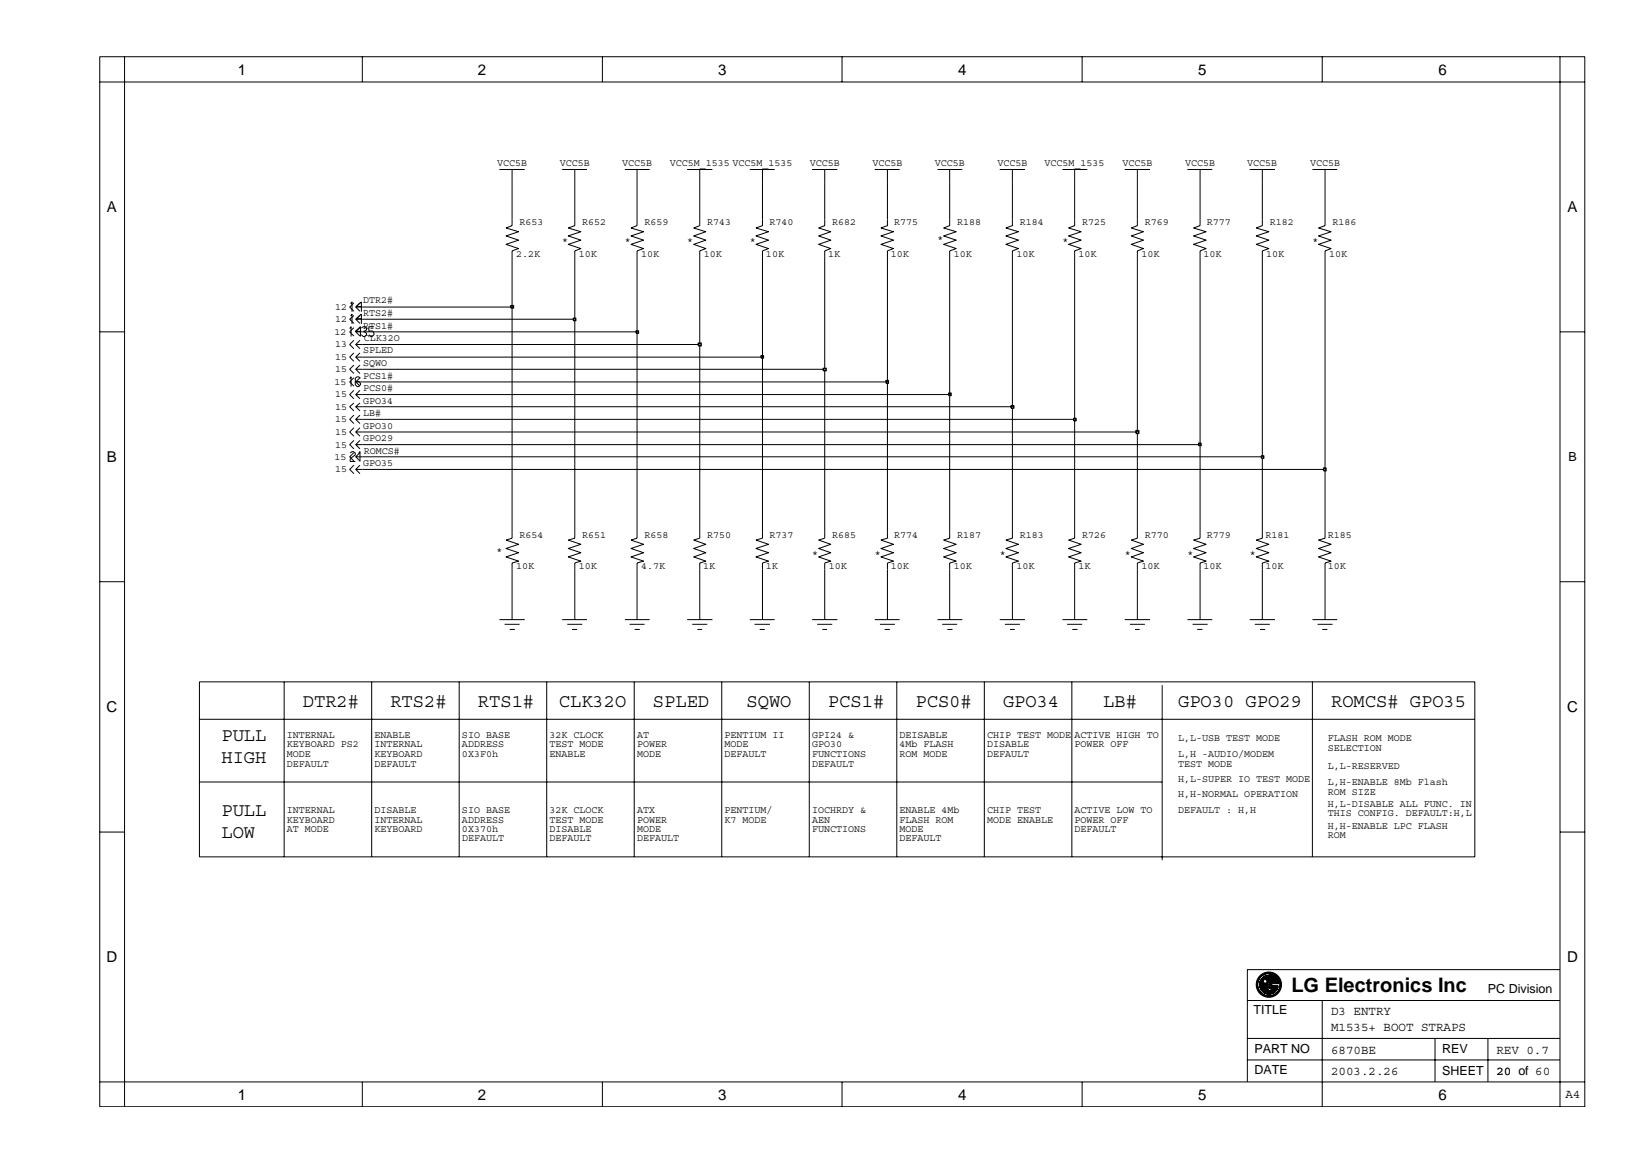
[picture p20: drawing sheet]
<svg xmlns="http://www.w3.org/2000/svg" width="297mm" height="210mm" viewBox="0 0 297 210" stroke-linecap="round" stroke-linejoin="round" font-family="sans-serif">
<defs><g id="words">
<text font-size="3.6" x="233.6" y="179.6">LG Electronics Inc</text>
<g font-size="3.4">
<text x="54.8" y="128">DTR2#</text>
<text x="70.6" y="128">RTS2#</text>
<text x="86.5" y="128">RTS1#</text>
<text x="101.1" y="128">CLK32O</text>
<text x="118.1" y="128">SPLED</text>
<text x="135.1" y="128">SQWO</text>
<text x="149.8" y="128">PCS1#</text>
<text x="165.6" y="128">PCS0#</text>
<text x="181.5" y="128">GPO34</text>
<text x="199.6" y="128">LB#</text>
<text x="213.1" y="128">GPO30 GPO29</text>
<text x="240.8" y="128">ROMCS# GPO35</text>
<text x="40.1" y="134.1">PULL</text>
<text x="40.1" y="138.1">HIGH</text>
<text x="40.1" y="147.7">PULL</text>
<text x="40.1" y="151.7">LOW</text>
</g>
<g font-size="2.7">
<text x="43" y="13.5">1</text>
<text x="86.5" y="13.5">2</text>
<text x="129.9" y="13.5">3</text>
<text x="173.3" y="13.5">4</text>
<text x="216.8" y="13.5">5</text>
<text x="260.2" y="13.5">6</text>
<text x="19.3" y="38.4">A</text>
<text x="283.6" y="38.4">A</text>
<text x="19.3" y="83.6">B</text>
<text x="19.3" y="128.9">C</text>
<text x="283.5" y="128.9">C</text>
<text x="19.3" y="174.1">D</text>
<text x="283.5" y="174.1">D</text>
<text x="43" y="199">1</text>
<text x="86.5" y="199">2</text>
<text x="129.9" y="199">3</text>
<text x="173.3" y="199">4</text>
<text x="216.8" y="199">5</text>
<text x="260.2" y="199">6</text>
</g>
<g font-size="2.3">
<text x="283.7" y="83.5">B</text>
<text x="269.2" y="179.6">PC Division</text>
<text x="226.7" y="183.5">TITLE</text>
<text x="240.8" y="183.6">D3 ENTRY</text>
<text x="226.9" y="190.5">PART NO</text>
<text x="240.8" y="190.7">6870BE</text>
<text x="240.8" y="186.6">M1535+ BOOT STRAPS</text>
<text x="260.9" y="190.5">REV</text>
<text x="270.7" y="190.7">REV 0.7</text>
<text x="226.9" y="194.3">DATE</text>
<text x="240.8" y="194.6">2003.2.26</text>
<text x="260.9" y="194.5">SHEET</text>
<text x="270.7" y="194.6">20</text>
<text x="270.7" y="194.6">20 of 60</text>
<text x="283.2" y="198.7">A4</text>
</g>
<g font-size="1.8">
<text x="89.9" y="30.1">VCC5B</text>
<text x="101.3" y="30.1">VCC5B</text>
<text x="112.5" y="30.1">VCC5B</text>
<text x="121.2" y="30.1">VCC5M_1535 VCC5M_1535</text>
<text x="146.5" y="30.1">VCC5B</text>
<text x="157.8" y="30.1">VCC5B</text>
<text x="169.1" y="30.1">VCC5B</text>
<text x="180.4" y="30.1">VCC5B</text>
<text x="189" y="30.1">VCC5M_1535</text>
<text x="203" y="30.1">VCC5B</text>
<text x="214.4" y="30.1">VCC5B</text>
<text x="225.6" y="30.1">VCC5B</text>
<text x="237" y="30.1">VCC5B</text>
<text x="94" y="40.8">R653</text>
<text x="105.3" y="40.8">R652</text>
<text x="116.6" y="40.8">R659</text>
<text x="127.9" y="40.8">R743</text>
<text x="139.2" y="40.8">R740</text>
<text x="150.5" y="40.8">R682</text>
<text x="161.8" y="40.8">R775</text>
<text x="173.1" y="40.8">R188</text>
<text x="184.5" y="40.8">R184</text>
<text x="195.7" y="40.8">R725</text>
<text x="207.1" y="40.8">R769</text>
<text x="218.3" y="40.8">R777</text>
<text x="229.7" y="40.8">R182</text>
<text x="241" y="40.8">R186</text>
<text x="93.4" y="46.4">2.2K</text>
<text x="101.7" y="44.2">*</text>
<text x="104.7" y="46.4">10K</text>
<text x="113" y="44.2">*</text>
<text x="116" y="46.4">10K</text>
<text x="124.3" y="44.2">*</text>
<text x="127.3" y="46.4">10K</text>
<text x="135.6" y="44.2">*</text>
<text x="138.6" y="46.4">10K</text>
<text x="149.8" y="46.4">1K</text>
<text x="161.2" y="46.4">10K</text>
<text x="169.6" y="43.7">*</text>
<text x="172.5" y="46.4">10K</text>
<text x="183.9" y="46.4">10K</text>
<text x="192.2" y="44.2">*</text>
<text x="195.1" y="46.4">10K</text>
<text x="206.5" y="46.4">10K</text>
<text x="217.7" y="46.4">10K</text>
<text x="229.1" y="46.4">10K</text>
<text x="237.4" y="44.2">*</text>
<text x="240.4" y="46.4">10K</text>
<text x="60.7" y="56.1">12</text>
<text x="60.7" y="58.3">12</text>
<text x="65.7" y="57.2">RTS2#</text>
<text x="65.7" y="59.5">RTS1#</text>
<text x="65.7" y="54.9">DTR2#</text>
<text x="60.5" y="60.6">12</text>
<text x="60.7" y="62.9">13</text>
<text x="60.7" y="65.1">15</text>
<text x="65.7" y="64">SPLED</text>
<text x="65.8" y="61.8">CLK32O</text>
<text x="60.5" y="69.6">15</text>
<text x="60.7" y="71.9">15</text>
<text x="60.7" y="67.3">15</text>
<text x="65.7" y="66.2">SQWO</text>
<text x="65.7" y="68.5">PCS1#</text>
<text x="65.7" y="70.7">PCS0#</text>
<text x="60.7" y="74.1">15</text>
<text x="60.7" y="76.4">15</text>
<text x="65.7" y="75.3">LB#</text>
<text x="65.7" y="73">GPO34</text>
<text x="65.7" y="77.6">GPO30</text>
<text x="60.5" y="83.2">15</text>
<text x="60.7" y="78.7">15</text>
<text x="60.7" y="81">15</text>
<text x="65.7" y="79.8">GPO29</text>
<text x="65.8" y="82.1">ROMCS#</text>
<text x="60.7" y="85.5">15</text>
<text x="65.7" y="84.4">GPO35</text>
<text x="89.8" y="100.2">*</text>
<text x="94" y="97.3">R654</text>
<text x="105.3" y="97.3">R651</text>
<text x="116.6" y="97.3">R658</text>
<text x="127.9" y="97.3">R750</text>
<text x="139.2" y="97.3">R737</text>
<text x="146.9" y="100.8">*</text>
<text x="150.5" y="97.3">R685</text>
<text x="158.3" y="100.8">*</text>
<text x="161.8" y="97.3">R774</text>
<text x="173.1" y="97.3">R187</text>
<text x="180.9" y="100.8">*</text>
<text x="184.5" y="97.3">R183</text>
<text x="195.7" y="97.3">R726</text>
<text x="203.5" y="100.8">*</text>
<text x="207.1" y="97.3">R770</text>
<text x="214.8" y="100.8">*</text>
<text x="218.3" y="97.3">R779</text>
<text x="226.1" y="100.8">*</text>
<text x="228.9" y="97.3">R181</text>
<text x="240.2" y="97.3">R185</text>
<text x="93.4" y="102.9">10K</text>
<text x="104.7" y="102.9">10K</text>
<text x="116" y="102.9">4.7K</text>
<text x="127.2" y="102.9">1K</text>
<text x="138.6" y="102.9">1K</text>
<text x="149.9" y="102.9">10K</text>
<text x="161.2" y="102.9">10K</text>
<text x="172.5" y="102.9">10K</text>
<text x="183.9" y="102.9">10K</text>
<text x="195.1" y="102.9">1K</text>
<text x="206.5" y="102.9">10K</text>
<text x="217.7" y="102.9">10K</text>
<text x="228.9" y="102.9">10K</text>
<text x="240.2" y="102.9">10K</text>
<text x="51.9" y="135.2">KEYBOARD PS2</text>
<text x="51.9" y="133.5">INTERNAL</text>
<text x="51.9" y="136.9">MODE</text>
<text x="67.7" y="135.2">INTERNAL</text>
<text x="67.7" y="136.9">KEYBOARD</text>
<text x="67.7" y="133.5">ENABLE</text>
<text x="83.6" y="136.9">0X3F0h</text>
<text x="83.6" y="133.5">SIO BASE</text>
<text x="83.6" y="135.2">ADDRESS</text>
<text x="99.4" y="133.5">32K CLOCK</text>
<text x="99.4" y="135.2">TEST MODE</text>
<text x="99.4" y="136.9">ENABLE</text>
<text x="115.2" y="135.2">POWER</text>
<text x="115.2" y="133.5">AT</text>
<text x="115.2" y="136.9">MODE</text>
<text x="131.1" y="135.2">MODE</text>
<text x="131.1" y="136.9">DEFAULT</text>
<text x="131.1" y="133.5">PENTIUM II</text>
<text x="146.9" y="136.9">FUNCTIONS</text>
<text x="146.9" y="135.2">GPO30</text>
<text x="146.9" y="133.5">GPI24 &amp;</text>
<text x="162.7" y="136.9">ROM MODE</text>
<text x="162.7" y="133.5">DEISABLE</text>
<text x="162.7" y="135.2">4Mb FLASH</text>
<text x="178.6" y="133.5">CHIP TEST MODE</text>
<text x="178.6" y="136.9">DEFAULT</text>
<text x="178.6" y="135.2">DISABLE</text>
<text x="194.4" y="135.2">POWER OFF</text>
<text x="194.4" y="133.5">ACTIVE HIGH TO</text>
<text x="213.1" y="136.9">L,H -AUDIO/MODEM</text>
<text x="213.1" y="134.1">L,L-USB TEST MODE</text>
<text x="240.2" y="134.1">FLASH ROM MODE</text>
<text x="240.2" y="135.8">SELECTION</text>
<text x="51.9" y="138.7">DEFAULT</text>
<text x="67.7" y="138.7">DEFAULT</text>
<text x="146.9" y="138.7">DEFAULT</text>
<text x="213.1" y="138.7">TEST MODE</text>
<text x="213.1" y="141.5">H,L-SUPER IO TEST MODE</text>
<text x="240.2" y="142.1">L,H-ENABLE 8Mb Flash</text>
<text x="240.2" y="143.8">ROM SIZE</text>
<text x="240.2" y="139.2">L,L-RESERVED</text>
<text x="51.9" y="148.9">KEYBOARD</text>
<text x="51.9" y="147.2">INTERNAL</text>
<text x="67.7" y="147.2">DISABLE</text>
<text x="67.7" y="148.9">INTERNAL</text>
<text x="83.6" y="148.9">ADDRESS</text>
<text x="83.6" y="147.2">SIO BASE</text>
<text x="99.4" y="147.2">32K CLOCK</text>
<text x="99.4" y="148.9">TEST MODE</text>
<text x="115.2" y="147.2">ATX</text>
<text x="115.2" y="148.9">POWER</text>
<text x="131.1" y="148.9">K7 MODE</text>
<text x="131.1" y="147.2">PENTIUM/</text>
<text x="146.9" y="147.2">IOCHRDY &amp;</text>
<text x="146.9" y="148.9">AEN</text>
<text x="162.7" y="148.9">FLASH ROM</text>
<text x="162.7" y="147.2">ENABLE 4Mb</text>
<text x="178.6" y="148.9">MODE ENABLE</text>
<text x="178.6" y="147.2">CHIP TEST</text>
<text x="194.4" y="147.2">ACTIVE LOW TO</text>
<text x="194.4" y="148.9">POWER OFF</text>
<text x="213.1" y="147.2">DEFAULT : H,H</text>
<text x="213.1" y="144.3">H,H-NORMAL OPERATION</text>
<text x="240.2" y="150">H,H-ENABLE LPC FLASH</text>
<text x="240.2" y="146">H,L-DISABLE ALL FUNC. IN</text>
<text x="240.2" y="147.7">THIS CONFIG. DEFAULT:H,L</text>
<text x="51.9" y="150.6">AT MODE</text>
<text x="67.7" y="150.6">KEYBOARD</text>
<text x="83.6" y="150.6">0X370h</text>
<text x="83.6" y="152.2">DEFAULT</text>
<text x="99.4" y="150.6">DISABLE</text>
<text x="99.4" y="152.2">DEFAULT</text>
<text x="115.2" y="150.6">MODE</text>
<text x="115.2" y="152.2">DEFAULT</text>
<text x="146.9" y="150.6">FUNCTIONS</text>
<text x="162.7" y="152.2">DEFAULT</text>
<text x="162.7" y="150.6">MODE</text>
<text x="194.4" y="150.6">DEFAULT</text>
<text x="240.2" y="151.7">ROM</text>
</g>
</g></defs>
<g fill="none" stroke="#000" stroke-width=".18">
<path d="M90.3 30.7h4.6M92.6 39.7v1.1l-1.1 .5 2.3 .6-2.3 .8 2.3 .8-2.3 .7 2.3 .8-1.2 .4v1.1M92.6 30.7v2.3M101.7 30.7h4.5M104 39.7v1.1l-1.2 .5 2.3 .6-2.3 .8 2.3 .8-2.3 .7 2.3 .8-1.1 .4v1.1M104 30.7v2.3M113 30.7h4.5M115.2 39.7v1.1l-1.1 .5 2.3 .6-2.3 .8 2.3 .8-2.3 .7 2.3 .8-1.2 .4v1.1M115.2 30.7v2.3M124.3 30.7h4.6M126.6 39.7v1.1l-1.1 .5 2.2 .6-2.2 .8 2.2 .8-2.2 .7 2.2 .8-1.1 .4v1.1M126.6 30.7v2.3"/>
<path d="M135.6 30.7h4.5M137.9 39.7v1.1l-1.2 .5 2.3 .6-2.3 .8 2.3 .8-2.3 .7 2.3 .8-1.1 .4v1.1M137.9 30.7v2.3M146.9 30.7h4.6M149.2 39.7v1.1l-1.1 .5 2.2 .6-2.2 .8 2.2 .8-2.2 .7 2.2 .8-1.1 .4v1.1M149.2 30.7v2.3M158.3 30.7h4.4M160.5 39.7v1.1l-1.1 .5 2.2 .6-2.2 .8 2.2 .8-2.2 .7 2.2 .8-1.1 .4v1.1M160.5 30.7v2.3M169.6 30.7h4.5M171.8 39.7v1.1l-1.1 .5 2.3 .6-2.3 .8 2.3 .8-2.3 .7 2.3 .8-1.2 .4v1.1M171.8 30.7v2.3"/>
<path d="M180.9 30.7h4.5M183.1 39.7v1.1l-1.1 .5 2.2 .6-2.2 .8 2.2 .8-2.2 .7 2.2 .8-1.1 .4v1.1M183.1 30.7v2.3M192.2 30.7h4.5M194.4 39.7v1.1l-1.1 .5 2.3 .6-2.3 .8 2.3 .8-2.3 .7 2.3 .8-1.2 .4v1.1M194.4 30.7v2.3M203.5 30.7h4.5M205.7 39.7v1.1l-1.1 .5 2.3 .6-2.3 .8 2.3 .8-2.3 .7 2.3 .8-1.2 .4v1.1M205.7 30.7v2.3M214.8 30.7h4.5M217.1 39.7v1.1l-1.2 .5 2.3 .6-2.3 .8 2.3 .8-2.3 .7 2.3 .8-1.1 .4v1.1M217.1 30.7v2.3"/>
<path d="M226.1 30.7h4.5M228.4 39.7v1.1l-1.1 .5 2.2 .6-2.2 .8 2.2 .8-2.2 .7 2.2 .8-1.1 .4v1.1M228.4 30.7v2.3M237.4 30.7h4.5M239.7 39.7v1.1l-1.2 .5 2.3 .6-2.3 .8 2.3 .8-2.3 .7 2.3 .8-1.1 .4v1.1M239.7 30.7v2.3M64 54.8l-.7 .8 .7 .7M64 57.1l-.7 .7 .7 .7M64 59.3l-.7 .7 .7 .8M64.4 55.6l.7 .7M64.4 55.6h1.1M64.4 57.8l.7 .7"/>
<path d="M64.4 57.8h1.1M65.1 54.8l-.7 .8M65.1 57.1l-.7 .7M65.1 59.3l-.7 .7M92.6 55.6v41.8l-1.1 .3 2.3 .8-2.3 .7 2.3 .8-2.3 .8 2.3 .7-1.2 .4v10.2M104 57.8v39.6l-1.2 .3 2.3 .8-2.3 .7 2.3 .8-2.3 .8 2.3 .7-1.1 .4v10.2M64 63.9l-.7 .7 .7 .8M64 66.1l-.7 .7 .7 .8M64 72.9l-.7 .7 .7 .8M64 75.1l-.7 .8 .7 .7M64 68.3l-.7 .8 .7 .8M64 70.6l-.7 .8 .7 .8"/>
<path d="M64 77.4l-.7 .8 .7 .7M64 79.7l-.7 .8 .7 .7M64 61.6l-.7 .7 .7 .8M64.4 64.6l.7 .8M64.4 64.6h1.1M64.4 66.8l.7 .8M64.4 66.8h1.1M64.4 73.6l.7 .8M64.4 73.6h1.1M64.4 75.9l.7 .7M64.4 75.9h1.1M64.4 69.1l.7 .8"/>
<path d="M64.4 69.1h1.1M64.4 71.4l.7 .8M64.4 71.4h1.1M64.4 78.2l.7 .7M64.4 78.2h1.1M64.4 60l.7 .8M64.4 60h1.1M64.4 62.3l.7 .8M64.4 62.3h1.1M65.1 63.9l-.7 .7M65.1 66.1l-.7 .7M65.1 72.9l-.7 .7"/>
<path d="M65.1 75.1l-.7 .8M65.1 68.3l-.7 .8M65.1 70.6l-.7 .8M65.1 77.4l-.7 .8M65.1 79.7l-.7 .8M65.1 61.6l-.7 .7M115.2 60v37.4l-1.1 .3 2.3 .8-2.3 .7 2.3 .8-2.3 .8 2.3 .7-1.2 .4v10.2M126.6 62.3v35.1l-1.1 .3 2.2 .8-2.2 .7 2.2 .8-2.2 .8 2.2 .7-1.1 .4v10.2M137.9 64.6v32.8l-1.2 .3 2.3 .8-2.3 .7 2.3 .8-2.3 .8 2.3 .7-1.1 .4v10.2M149.2 66.8v30.6l-1.1 .3 2.2 .8-2.2 .7 2.2 .8-2.2 .8 2.2 .7-1.1 .4v10.2M160.5 69.1v28.3l-1.1 .3 2.2 .8-2.2 .7 2.2 .8-2.2 .8 2.2 .7-1.1 .4v10.2M171.8 71.4v26l-1.1 .3 2.3 .8-2.3 .7 2.3 .8-2.3 .8 2.3 .7-1.2 .4v10.2"/>
<path d="M183.1 73.6v23.8l-1.1 .3 2.2 .8-2.2 .7 2.2 .8-2.2 .8 2.2 .7-1.1 .4v10.2M194.4 75.9v21.5l-1.1 .3 2.3 .8-2.3 .7 2.3 .8-2.3 .8 2.3 .7-1.2 .4v10.2M205.7 78.2v19.2l-1.1 .3 2.3 .8-2.3 .7 2.3 .8-2.3 .8 2.3 .7-1.2 .4v10.2M64 81.9l-.7 .8 .7 .7M64 84.2l-.7 .7 .7 .8M64.4 84.9h175.3v12.5l-1.2 .3 2.3 .8-2.3 .7 2.3 .8-2.3 .8 2.3 .7-1.1 .4v10.2M64.4 82.7l.7 .7M64.4 82.7h1.1M64.4 84.9l.7 .8M64.4 80.5l.7 .7M64.4 80.5h1.1M65.1 81.9l-.7 .8"/>
<path d="M65.1 84.2l-.7 .7M217.1 80.5v16.9l-1.2 .3 2.3 .8-2.3 .7 2.3 .8-2.3 .8 2.3 .7-1.1 .4v10.2M228.4 82.7v14.7l-1.1 .3 2.2 .8-2.2 .7 2.2 .8-2.2 .8 2.2 .7-1.1 .4v10.2M90.3 112.1h4.6M91.3 113h2.7M92.2 113.9h.9M101.7 112.1h4.5M102.6 113h2.7M103.5 113.9h.9M113 112.1h4.5M113.9 113h2.7M114.8 113.9h.9"/>
<path d="M124.3 112.1h4.6M125.2 113h2.7M126.2 113.9h.8M135.6 112.1h4.5M136.5 113h2.8M137.4 113.9h1M146.9 112.1h4.6M147.8 113h2.7M148.8 113.9h.8M158.3 112.1h4.4M159.2 113h2.7M160 113.9h1"/>
<path d="M169.6 112.1h4.5M170.4 113h2.8M171.4 113.9h.9M180.9 112.1h4.5M181.8 113h2.7M182.7 113.9h.9M192.2 112.1h4.5M193 113h2.8M194 113.9h.9M203.5 112.1h4.5M204.4 113h2.7M205.3 113.9h.9"/>
<path d="M214.8 112.1h4.5M215.7 113h2.7M216.6 113.9h.9M226.1 112.1h4.5M227 113h2.7M227.9 113.9h1M237.4 112.1h4.5M238.3 113h2.8M239.2 113.9h.9"/>
</g>
<path d="M239.4 84.7h.5v.5h-.5z" fill-rule="evenodd" fill="#c2c2c2"/>
<path d="M239.4 84.7h.5v.5h-.5z" fill="none" stroke="#000" stroke-width=".25"/>
<path d="M239.7 46.5v38.4M65.5 82.7h162.9" fill="none" stroke="#000" stroke-width=".18"/>
<path d="M228.2 82.5h.4v.4h-.4z" fill-rule="evenodd" fill="#c2c2c2"/>
<path d="M228.2 82.5h.4v.4h-.4z" fill="none" stroke="#000" stroke-width=".25"/>
<path d="M228.4 46.5v36.2M65.5 80.5h151.6" fill="none" stroke="#000" stroke-width=".18"/>
<path d="M216.8 80.2h.5v.4h-.5z" fill-rule="evenodd" fill="#c2c2c2"/>
<path d="M216.8 80.2h.5v.4h-.5z" fill="none" stroke="#000" stroke-width=".25"/>
<path d="M217.1 46.5v34M65.5 78.2h140.2" fill="none" stroke="#000" stroke-width=".18"/>
<path d="M205.5 77.9h.5v.5h-.5z" fill="#c2c2c2"/>
<path d="M205.5 77.9h.5v.5h-.5z" fill="none" stroke="#000" stroke-width=".25"/>
<path d="M205.7 46.5v31.7M65.5 75.9h128.9" fill="none" stroke="#000" stroke-width=".18"/>
<path d="M194.2 75.7h.5v.4h-.5z" fill-rule="evenodd" fill="#c2c2c2"/>
<path d="M194.2 75.7h.5v.4h-.5z" fill="none" stroke="#000" stroke-width=".25"/>
<path d="M194.4 46.5v29.4M65.5 73.6h117.6" fill="none" stroke="#000" stroke-width=".18"/>
<path d="M182.9 73.4h.5v.4h-.5z" fill="#c2c2c2"/>
<path d="M182.9 73.4h.5v.4h-.5z" fill="none" stroke="#000" stroke-width=".25"/>
<path d="M183.1 46.5v27.1M65.5 71.4h106.3" fill="none" stroke="#000" stroke-width=".18"/>
<path d="M171.6 71.1h.5v.5h-.5z" fill="#c2c2c2"/>
<path d="M171.6 71.1h.5v.5h-.5z" fill="none" stroke="#000" stroke-width=".25"/>
<path d="M171.8 46.5v24.9M65.5 69.1h95" fill="none" stroke="#000" stroke-width=".18"/>
<path d="M160.3 68.9h.4v.5h-.4z" fill="#c2c2c2"/>
<path d="M160.3 68.9h.4v.5h-.4z" fill="none" stroke="#000" stroke-width=".25"/>
<path d="M160.5 46.5v22.6M65.5 66.8h83.7" fill="none" stroke="#000" stroke-width=".18"/>
<path d="M148.9 66.7h.5v.4h-.5z" fill="#c2c2c2"/>
<path d="M148.9 66.7h.5v.4h-.5z" fill="none" stroke="#000" stroke-width=".25"/>
<path d="M149.2 46.5v20.3M65.5 64.6h72.4" fill="none" stroke="#000" stroke-width=".18"/>
<path d="M137.7 64.4h.4v.4h-.4z" fill-rule="evenodd" fill="#c2c2c2"/>
<path d="M137.7 64.4h.4v.4h-.4z" fill="none" stroke="#000" stroke-width=".25"/>
<path d="M137.9 46.5v18.1M65.5 62.3h61.1" fill="none" stroke="#000" stroke-width=".18"/>
<path d="M126.3 62.1h.5v.5h-.5z" fill="#c2c2c2"/>
<path d="M126.3 62.1h.5v.5h-.5z" fill="none" stroke="#000" stroke-width=".25"/>
<path d="M126.6 46.5v15.8M65.5 60h49.7" fill="none" stroke="#000" stroke-width=".18"/>
<path d="M115.1 59.9h.4v.4h-.4z" fill="#c2c2c2"/>
<path d="M115.1 59.9h.4v.4h-.4z" fill="none" stroke="#000" stroke-width=".25"/>
<path d="M65.5 57.8h38.5M115.2 46.5v13.5" fill="none" stroke="#000" stroke-width=".18"/>
<path d="M103.7 57.6h.5v.4h-.5z" fill-rule="evenodd" fill="#c2c2c2"/>
<path d="M103.7 57.6h.5v.4h-.5z" fill="none" stroke="#000" stroke-width=".25"/>
<path d="M65.5 55.6h27.1M104 46.5v11.3" fill="none" stroke="#000" stroke-width=".18"/>
<path d="M92.4 55.3h.5v.4h-.5z" fill-rule="evenodd" fill="#c2c2c2"/>
<path d="M92.4 55.3h.5v.4h-.5z" fill="none" stroke="#000" stroke-width=".25"/>
<g fill="none" stroke="#000" stroke-width=".18">
<path d="M18 10.3h268.7v190h-268.7zM22.5 14.8h259.7v181h-259.7zM22.5 10.3v4.5h-4.5M65.5 10.3v4.5M109 10.3v4.5M152.3 10.3v4.5M195.8 10.3v4.5M239.2 10.3v4.5M282.2 14.8h4.5M282.2 10.3v4.5M92.6 33v6.7M104 33v6.7"/>
<path d="M115.2 33v6.7M126.6 33v6.7M137.9 33v6.7M149.2 33v6.7M160.5 33v6.7M171.8 33v6.7M183.1 33v6.7M194.4 33v6.7M205.7 33v6.7M217.1 33v6.7M228.4 33v6.7M239.7 33v6.7"/>
<path d="M63.3 59.5l.2-.4v1.8M63.4 55l.3-.4v1.8M63.4 57.2l.3-.4v1.8M65.2 60h-.9l.9-.9v1.8M65.4 59.4l.3-.3h.3l.3 .3v.3l-.5 .3 .5 .3v.3l-.3 .3h-.3l-.3-.3M65.4 55.5h-1l1-.9v1.8M65.4 57.7h-1l1-.9v1.8M67.7 59.1h-1v.9h.8l.2 .6-.4 .3h-.2l-.4-.3M92.6 46.5v9.1M18 60h4.5M63.3 68.5l.2-.3v1.8M65.2 68.4l-.3-.2h-.3l-.3 .2v1.2l.3 .4h.3l.3-.4v-.2l-.3-.4h-.6"/>
<path d="M282.2 60h4.5M63.3 82l.4-.3h.2l.4 .3v.3a1.28 1.28 0 0 0-1 1.2h1M64.9 82.1l.2-.4v1.8M18 105.3h4.5M282.2 105.3h4.5M36.1 123.4h230.7v31.6h-230.7zM36.1 130.2h230.7M51.4 123.4v31.6M67.2 123.4v31.6M83.1 123.4v31.6M98.9 123.4v31.6M114.7 123.4v31.6"/>
<path d="M130.6 123.4v31.6M146.4 123.4v31.6M162.2 123.4v31.6M178.1 123.4v31.6M193.9 123.4v31.6M210.2 124v31.6M237.4 123.4v31.6M18 150.6h4.5M36.1 141.5h174.1M282.2 150.6h4.5M228 178.9h1.4M228.2 177.1h1.3h-1.2h1.2l-1.1-.1h1.1l-1.1-.1h1.1h-1.1l1.1-.1h-.9l.2-.2h.7h-.7l.7-.1a1.69 1.69 0 0 0-1.7 1.7 1.69 1.69 0 0 0 1.7 1.7"/>
<path d="M228.5 177.7l-.6-.1 .6 .1-.7 .1h.8l-.8 .1h1M228.8 177.1h-.6l.4 .1h-.5l.4 .2h-.5h.5l-.6 .2 .5-.1-.5 .1h.6h-.6M229 177.1h.4l-.3 .1h.3l-.2 .1 .2 .1v.2l-.2 .1h.2l-.3 .1h.3l-.4 .1 .4 .1h-1.6l1.6 .1h-1.6l1.6 .1h-1.6h1.6h-1.6l1.6 .1h-1.6l1.6 .1-1.6 .1 1.6 .1h-1.6l1.6 .1h-1.5l1.5 .1h-1.5h.1h1.4h-1.4M229.4 179.3h1.4h-1.4h1.3l-1.3 .1h1.2l-1.2 .1h1.2l-1.2 .1 1 .1h-1l.8 .1-.8 .1 .7-.1M229.4 178.9l-1.4 .1 1.4 .1h-1.2l1.2 .1h-1.2l1.2 .1h-1.1h1.1h-1l1 .1h-1l1 .1-.9 .1h.9l-.7 .1h.7l-.5 .1 .5 .1M229.4 178.9l-1.4-.1 .2 .4M229.4 177.1v2.8h.5M229.6 176.3a1.69 1.69 0 0 1 1.9 1.7M229.7 177.1v1.8M229.9 176.2h-.3v.9h1.6h-1.6h1.5l-1.5-.1h1.5l-1.5-.1h1.4l-1.4-.1h1.3l-1.3-.1 1.2-.1h-1.2l1.1-.1h-1.1h1h-1l.8-.1-.8-.1M230 178.4h1.1h-1.1l1.1 .1h-1.1l1.1 .1h-1.1l1.1 .1h-1.1l1.1 .1h-1.1h1.1h-1.1l1.1 .1-1.1 .1h1l-1 .1h1l-1 .1 .9 .1h-.9M230 178v.3h1.2"/>
<path d="M231.2 178.4a1.78 1.78 0 0 1-1.7 1.5M231.2 177.1h-1.5l1.6 .2-1.6-.1 1.6 .1h-1.6l1.6 .1-1.6 .1h1.7h-1.7l1.7 .1h-1.7h1.7l-1.7 .1h1.8l-1.8 .1h1.8l-1.8 .1h1.8l-1.8 .1v.9h.3v-.9h-.2v.9h.2v-.8h-.2v.7h.2l-.1-.7v.7l.1-.3M282.2 175.4h-56.6v20.4M18 195.8h4.5v4.5M65.5 195.8v4.5M109 195.8v4.5M152.3 195.8v4.5M195.8 195.8v4.5M225.6 181h56.6M225.6 187.9h56.6M225.6 191.8h56.6M239.2 181v19.3"/>
<path d="M259.6 187.9v7.9M269.2 187.9v7.9M286.7 195.8h-4.5v4.5"/>
<circle cx="228.9" cy="177.6" r=".34"/>
<circle cx="229.5" cy="178.2" r="2.29"/>
<circle cx="229.5" cy="178.2" r="2.03"/>
<circle cx="229.5" cy="178.2" r="2.2"/>
<circle cx="229.5" cy="178.2" r="2.12"/>
</g>
<use href="#words"/>
</svg>
